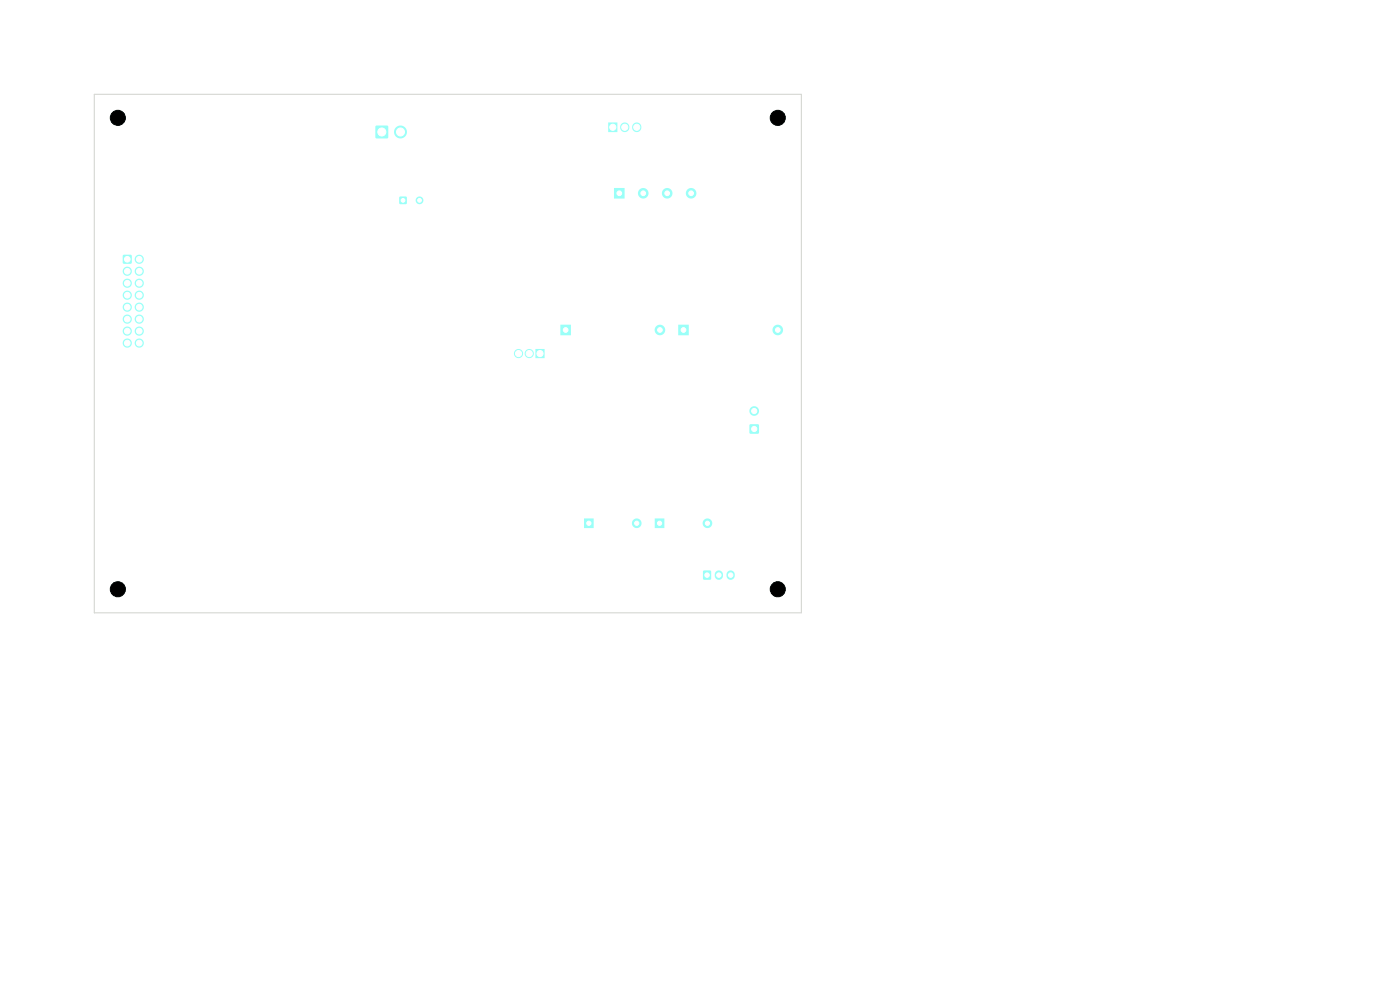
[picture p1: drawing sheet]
<svg xmlns="http://www.w3.org/2000/svg" width="297mm" height="210mm" viewBox="0 0 297 210" stroke-linecap="round" stroke-linejoin="round" font-family="sans-serif">
<g fill="#9afff8">
<path d="M149.2 121.1h1.6v1.8h-1.6z"/>
<path d="M151.8 121.3a.92 .92 0 0 1 1.4 .1 .92 .92 0 0 1-.2 1.3 .92 .92 0 0 1-1.3-.2l-.1-.7z"/>
<path d="M154.3 121.3a.92 .92 0 0 1 1.4 .1 .92 .92 0 0 1-.2 1.3 .92 .92 0 0 1-1.3-.2l-.1-.7z"/>
<path d="M123.9 110h2v2h-2z"/>
<path d="M138.9 110h2v2h-2z"/>
<path d="M159.1 90.1h1.8v1.8h-1.8z"/>
<path d="M113.6 74h1.9v2h-1.9z"/>
<path d="M118.9 68.9h2.2v2.2h-2.2z"/>
<path d="M143.9 68.9h2.2v2.2h-2.2z"/>
<path d="M26.2 54.1l1.5-.1 .2 .2 .1 1.5-.2 .2-1.5 .1-.2-.2-.1-1.5z"/>
<path d="M84.8 41.8h1.4v1.4h-1.4z"/>
<path d="M130.3 39.9h2.2v2.2h-2.2z"/>
<path d="M79.7 26.7h2.6v2.6h-2.6z"/>
<path d="M129 26h2v2h-2z"/>
<circle cx="25" cy="125" r="1.62"/>
<circle cx="165" cy="125" r="1.62"/>
<circle cx="135.1" cy="111" r="1.02"/>
<circle cx="150.1" cy="111" r="1.02"/>
<circle cx="160" cy="87.2" r="1.02"/>
<circle cx="110" cy="75" r=".97"/>
<circle cx="112.3" cy="75" r=".98"/>
<circle cx="27" cy="72.8" r=".97"/>
<circle cx="29.5" cy="72.8" r=".97"/>
<circle cx="27" cy="70.2" r=".97"/>
<circle cx="29.5" cy="70.2" r=".97"/>
<circle cx="140" cy="70" r="1.13"/>
<circle cx="165" cy="70" r="1.13"/>
<circle cx="27" cy="67.7" r=".97"/>
<circle cx="29.5" cy="67.7" r=".97"/>
<circle cx="27" cy="65.2" r=".97"/>
<circle cx="29.5" cy="65.2" r=".97"/>
<circle cx="27" cy="62.6" r=".97"/>
<circle cx="29.5" cy="62.6" r=".97"/>
<circle cx="27" cy="60.1" r=".97"/>
<circle cx="29.5" cy="60.1" r=".97"/>
<circle cx="27" cy="57.5" r=".97"/>
<circle cx="29.5" cy="57.5" r=".97"/>
<circle cx="29.5" cy="55" r=".97"/>
<circle cx="89" cy="42.5" r=".82"/>
<circle cx="136.5" cy="41" r="1.12"/>
<circle cx="141.5" cy="41" r="1.12"/>
<circle cx="146.6" cy="41" r="1.12"/>
<circle cx="85" cy="28" r="1.38"/>
<circle cx="132.6" cy="27" r="1"/>
<circle cx="135.1" cy="27" r="1"/>
<circle cx="25" cy="25" r="1.62"/>
<circle cx="165" cy="25" r="1.62"/>
</g>
<path d="M20 20h150v110h-150z" fill="none" stroke="#d0d2cd" stroke-width=".21"/>
<g fill="#fff" stroke="#fff" stroke-width=".21">
<circle cx="124.9" cy="111" r=".45"/>
<circle cx="135.1" cy="111" r=".45"/>
<circle cx="120" cy="70" r=".5"/>
<circle cx="140" cy="70" r=".5"/>
<circle cx="160" cy="91" r=".55"/>
<circle cx="160" cy="87.2" r=".55"/>
<circle cx="27" cy="55" r=".6"/>
<circle cx="29.5" cy="55" r=".6"/>
<circle cx="27" cy="57.5" r=".6"/>
<circle cx="29.5" cy="57.5" r=".6"/>
<circle cx="27" cy="60.1" r=".6"/>
<circle cx="29.5" cy="60.1" r=".6"/>
<circle cx="27" cy="62.6" r=".6"/>
<circle cx="29.5" cy="62.6" r=".6"/>
<circle cx="27" cy="65.2" r=".6"/>
<circle cx="29.5" cy="65.2" r=".6"/>
<circle cx="27" cy="67.7" r=".6"/>
<circle cx="29.5" cy="67.7" r=".6"/>
<circle cx="27" cy="70.2" r=".6"/>
<circle cx="29.5" cy="70.2" r=".6"/>
<circle cx="27" cy="72.8" r=".6"/>
<circle cx="29.5" cy="72.8" r=".6"/>
<circle cx="131.4" cy="41" r=".5"/>
<circle cx="136.5" cy="41" r=".5"/>
<circle cx="141.5" cy="41" r=".5"/>
<circle cx="146.6" cy="41" r=".5"/>
<circle cx="130" cy="27" r=".65"/>
<circle cx="132.5" cy="27" r=".65"/>
<circle cx="135.1" cy="27" r=".65"/>
<circle cx="81" cy="28" r=".85"/>
<circle cx="85" cy="28" r=".85"/>
<circle cx="139.9" cy="111" r=".45"/>
<circle cx="150.1" cy="111" r=".45"/>
<circle cx="85.5" cy="42.5" r=".4"/>
<circle cx="89" cy="42.5" r=".4"/>
<circle cx="114.6" cy="75" r=".65"/>
<circle cx="112.3" cy="75" r=".65"/>
<circle cx="110" cy="75" r=".65"/>
<circle cx="145" cy="70" r=".5"/>
<circle cx="165" cy="70" r=".5"/>
<circle cx="150" cy="122" r=".47"/>
<circle cx="152.5" cy="122" r=".47"/>
<circle cx="155" cy="122" r=".47"/>
</g>
<g fill="#000" stroke="#000" stroke-width=".21">
<circle cx="25" cy="25" r="1.6"/>
<circle cx="165" cy="25" r="1.6"/>
<circle cx="25" cy="125" r="1.6"/>
<circle cx="165" cy="125" r="1.6"/>
</g>
</svg>
